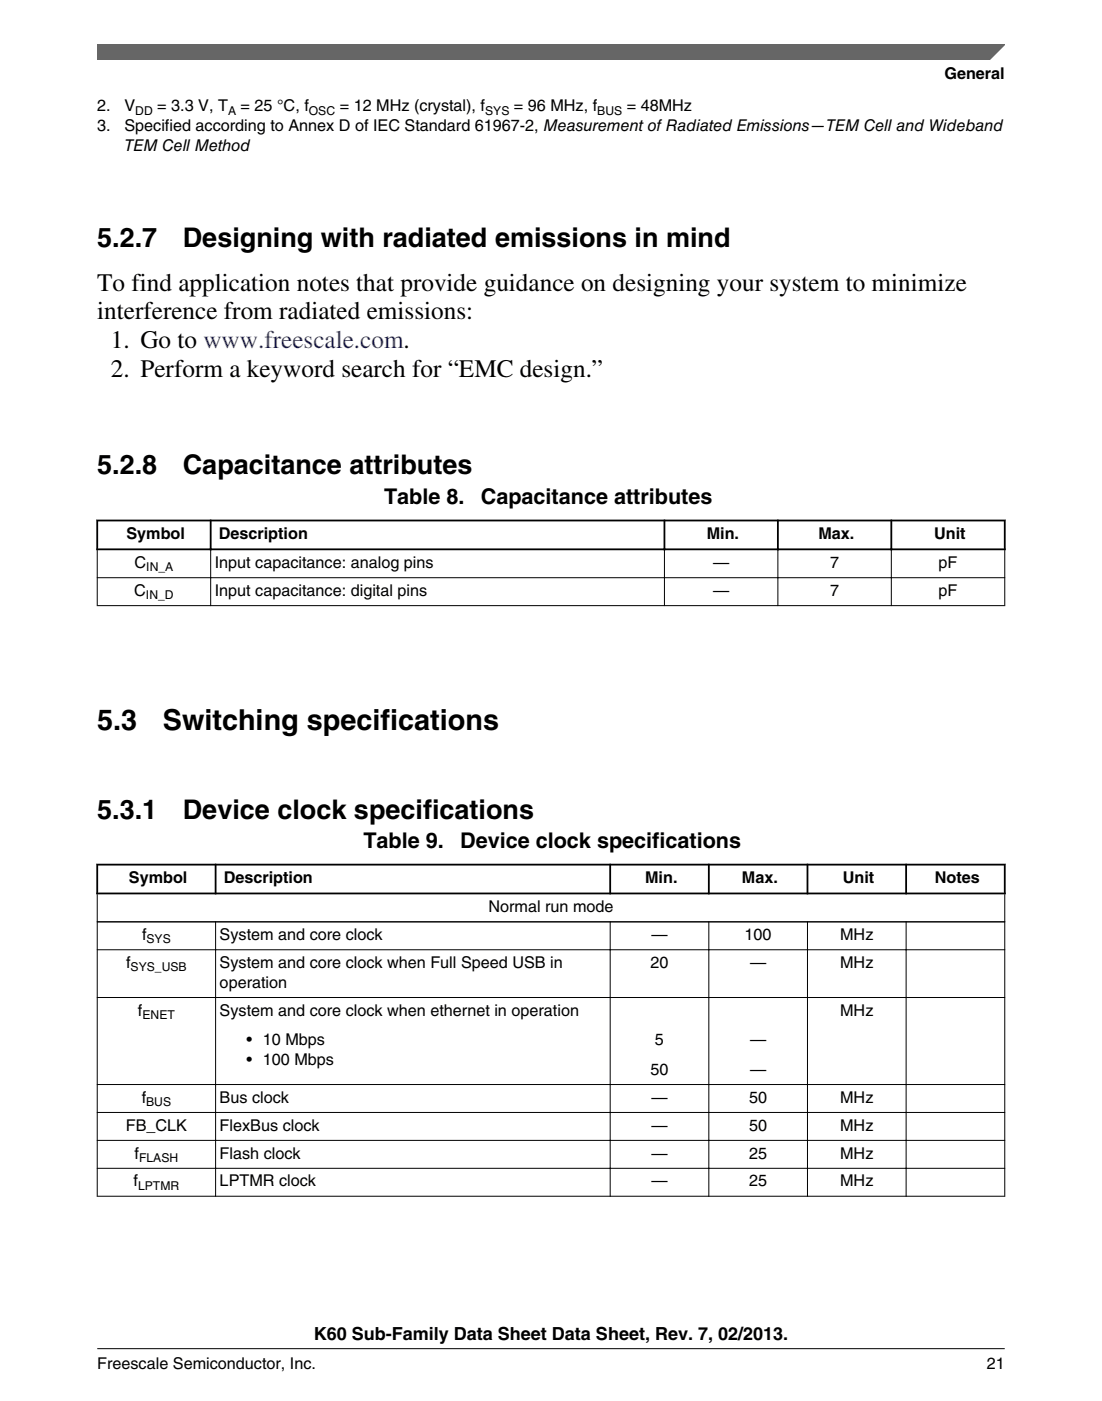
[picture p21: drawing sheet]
<svg xmlns="http://www.w3.org/2000/svg" width="216mm" height="274mm" viewBox="0 0 216 274" stroke-linecap="round" stroke-linejoin="round" font-family="sans-serif">
<defs><g id="words">
<g font-size="5.6">
<text x="19" y="142.9">5.3</text>
<text x="31.9" y="142.9">Switching specifications</text>
</g>
<g font-size="5.3">
<text x="19.1" y="48.3">5.2.7</text>
<text x="35.8" y="48.3">Designing with radiated emissions in mind</text>
<text x="19" y="92.9">5.2.8</text>
<text x="35.8" y="92.9">Capacitance attributes</text>
<text x="19" y="160.3">5.3.1</text>
<text x="35.8" y="160.3">Device clock specifications</text>
</g>
<g font-size="4.9">
<text x="19" y="56.9">To find application notes that provide guidance on designing your system to minimize</text>
<text x="19" y="62.5">interference from radiated emissions:</text>
<text x="21.7" y="68.2">1. Go to www.freescale.com.</text>
<text x="21.7" y="73.8">2. Perform a keyword search for “EMC design.”</text>
</g>
<g font-size="4.2">
<text x="75.3" y="98.6">Table 8.</text>
<text x="94.2" y="98.6">Capacitance attributes</text>
<text x="71.2" y="166">Table 9.</text>
<text x="90.1" y="166">Device clock specifications</text>
</g>
<text font-size="3.5" x="61.5" y="262.3">K60 Sub-Family Data Sheet Data Sheet, Rev. 7, 02/2013.</text>
<g font-size="3.2">
<text x="185" y="15.5">General</text>
<text x="19" y="21.8">2.</text>
<text x="24.4" y="21.8">V</text>
<text x="30.8" y="21.8">= 3.3 V, T</text>
<text x="47.1" y="21.8">= 25 °C, f</text>
<text x="66.6" y="21.8">= 12 MHz (crystal), f</text>
<text x="100.7" y="21.8">= 96 MHz, f</text>
<text x="122.8" y="21.8">= 48MHz</text>
<text x="19.1" y="25.7">3.</text>
<text x="24.4" y="25.7">Specified according to Annex D of IEC Standard 61967-2, Measurement of Radiated Emissions—TEM Cell and Wideband</text>
<text x="24.4" y="29.6">TEM Cell Method</text>
<text x="24.8" y="105.6">Symbol</text>
<text x="42.9" y="105.6">Description</text>
<text x="138.5" y="105.6">Min.</text>
<text x="160.3" y="105.6">Max.</text>
<text x="183" y="105.6">Unit</text>
<text x="26.4" y="111.2">C</text>
<text x="42.1" y="111.2">Input capacitance: analog pins</text>
<text x="139.7" y="111.2">—</text>
<text x="162.6" y="111.2">7</text>
<text x="183.9" y="111.2">pF</text>
<text x="26.3" y="116.7">C</text>
<text x="42.1" y="116.7">Input capacitance: digital pins</text>
<text x="139.7" y="116.7">—</text>
<text x="162.6" y="116.7">7</text>
<text x="183.9" y="116.7">pF</text>
<text x="25.3" y="172.9">Symbol</text>
<text x="43.8" y="172.9">Description</text>
<text x="126.4" y="172.9">Min.</text>
<text x="145.4" y="172.9">Max.</text>
<text x="165.1" y="172.9">Unit</text>
<text x="183.1" y="172.9">Notes</text>
<text x="95.7" y="178.6">Normal run mode</text>
<text x="27.8" y="184.1">f</text>
<text x="43" y="184.1">System and core clock</text>
<text x="127.6" y="184.1">—</text>
<text x="145.9" y="184.1">100</text>
<text x="164.6" y="184.1">MHz</text>
<text x="24.7" y="189.5">f</text>
<text x="43" y="189.5">System and core clock when Full Speed USB in</text>
<text x="127.4" y="189.5">20</text>
<text x="146.9" y="189.5">—</text>
<text x="164.6" y="189.5">MHz</text>
<text x="43" y="193.4">operation</text>
<text x="27" y="198.9">f</text>
<text x="43" y="198.9">System and core clock when ethernet in operation</text>
<text x="164.6" y="198.9">MHz</text>
<text x="48.3" y="204.7">• 10 Mbps</text>
<text x="48.3" y="208.5">• 100 Mbps</text>
<text x="128.3" y="204.7">5</text>
<text x="146.9" y="204.7">—</text>
<text x="27.8" y="215.9">f</text>
<text x="43" y="215.9">Bus clock</text>
<text x="127.4" y="210.4">50</text>
<text x="127.6" y="215.9">—</text>
<text x="146.8" y="215.9">50</text>
<text x="146.9" y="210.4">—</text>
<text x="164.6" y="215.9">MHz</text>
<text x="24.6" y="221.4">FB_CLK</text>
<text x="43" y="221.4">FlexBus clock</text>
<text x="127.6" y="221.4">—</text>
<text x="146.8" y="221.4">50</text>
<text x="164.6" y="221.4">MHz</text>
<text x="26.4" y="226.8">f</text>
<text x="43" y="226.8">Flash clock</text>
<text x="127.6" y="226.8">—</text>
<text x="146.8" y="226.8">25</text>
<text x="164.6" y="226.8">MHz</text>
<text x="26.2" y="232.3">f</text>
<text x="43" y="232.3">LPTMR clock</text>
<text x="127.6" y="232.3">—</text>
<text x="146.8" y="232.3">25</text>
<text x="164.6" y="232.3">MHz</text>
<text x="19" y="268">Freescale Semiconductor, Inc.</text>
<text x="193.3" y="268">21</text>
</g>
<g font-size="2.4">
<text x="26.5" y="22.5">DD</text>
<text x="44.7" y="22.5">A</text>
<text x="60.5" y="22.5">OSC</text>
<text x="95" y="22.5">SYS</text>
<text x="117" y="22.5">BUS</text>
<text x="28.7" y="111.8">IN_A</text>
<text x="28.6" y="117.3">IN_D</text>
<text x="28.7" y="184.7">SYS</text>
<text x="25.6" y="190.2">SYS_USB</text>
<text x="27.9" y="199.5">ENET</text>
<text x="28.6" y="216.5">BUS</text>
<text x="27.2" y="227.5">FLASH</text>
<text x="27.1" y="233">LPTMR</text>
</g>
</g></defs>
<path d="M18.9 101.9h178.1M18.9 107.6h178.1M19 101.7v6M41.3 101.7v6M130.2 101.7v6M152.4 101.7v6M174.6 101.7v6M196.8 101.7v6" fill="none" stroke="#000" stroke-width=".35"/>
<path d="M19 113.1h177.9M19 118.6h177.9M19 107.7v11M41.3 107.4v11.3M130.2 107.4v11.3M152.4 107.4v11.3M174.6 107.4v11.3M196.8 107.7v11" fill="none" stroke="#000" stroke-width=".2"/>
<g fill="#fff">
<path d="M19 162.4h177.8v73.7h-177.8z" fill-rule="evenodd"/>
<path d="M19.2 169.5h22.9v5.3h-22.9z" fill-rule="evenodd"/>
<path d="M42.4 169.5h77v5.3h-77z" fill-rule="evenodd"/>
<path d="M119.7 169.5h19v5.3h-19z" fill-rule="evenodd"/>
<path d="M139 169.5h19v5.3h-19z" fill-rule="evenodd"/>
<path d="M158.4 169.5h18.9v5.3h-18.9z" fill-rule="evenodd"/>
<path d="M177.7 169.5h19v5.3h-19z" fill-rule="evenodd"/>
<path d="M19.1 175.1h177.7v5.3h-177.7z" fill-rule="evenodd"/>
<path d="M19.1 180.6h23.1v5.3h-23.1z" fill-rule="evenodd"/>
<path d="M42.3 180.6h77.2v5.3h-77.2z" fill-rule="evenodd"/>
<path d="M119.6 180.6h19.2v5.3h-19.2z" fill-rule="evenodd"/>
<path d="M139 180.6h19.1v5.3h-19.1z" fill-rule="evenodd"/>
<path d="M158.3 180.6h19.1v5.3h-19.1z" fill-rule="evenodd"/>
<path d="M177.6 180.6h19.2v5.3h-19.2z" fill-rule="evenodd"/>
<path d="M19.1 186.1h23.1v9.1h-23.1z" fill-rule="evenodd"/>
<path d="M42.3 186.1h77.2v9.1h-77.2z" fill-rule="evenodd"/>
<path d="M119.6 186.1h19.2v9.1h-19.2z" fill-rule="evenodd"/>
<path d="M139 186.1h19.1v9.1h-19.1z" fill-rule="evenodd"/>
<path d="M158.3 186.1h19.1v9.1h-19.1z" fill-rule="evenodd"/>
<path d="M177.6 186.1h19.2v9.1h-19.2z" fill-rule="evenodd"/>
<path d="M19.1 195.4h23.1v16.9h-23.1z" fill-rule="evenodd"/>
<path d="M42.3 195.4h77.2v16.9h-77.2z" fill-rule="evenodd"/>
<path d="M119.6 195.4h19.2v16.9h-19.2z" fill-rule="evenodd"/>
<path d="M139 195.4h19.1v16.9h-19.1z" fill-rule="evenodd"/>
<path d="M158.3 195.4h19.1v16.9h-19.1z" fill-rule="evenodd"/>
<path d="M177.6 195.4h19.2v16.9h-19.2z" fill-rule="evenodd"/>
<path d="M19.1 212.4h23.1v5.3h-23.1z" fill-rule="evenodd"/>
<path d="M42.3 212.4h77.2v5.3h-77.2z" fill-rule="evenodd"/>
<path d="M119.6 212.4h19.2v5.3h-19.2z" fill-rule="evenodd"/>
<path d="M139 212.4h19.1v5.3h-19.1z" fill-rule="evenodd"/>
<path d="M158.3 212.4h19.1v5.3h-19.1z" fill-rule="evenodd"/>
<path d="M177.6 212.4h19.2v5.3h-19.2z" fill-rule="evenodd"/>
<path d="M19.1 217.9h23.1v5.3h-23.1z" fill-rule="evenodd"/>
<path d="M42.3 217.9h77.2v5.3h-77.2z" fill-rule="evenodd"/>
<path d="M119.6 217.9h19.2v5.3h-19.2z" fill-rule="evenodd"/>
<path d="M139 217.9h19.1v5.3h-19.1z" fill-rule="evenodd"/>
<path d="M158.3 217.9h19.1v5.3h-19.1z" fill-rule="evenodd"/>
<path d="M177.6 217.9h19.2v5.3h-19.2z" fill-rule="evenodd"/>
<path d="M19.1 223.4h23.1v5.3h-23.1z" fill-rule="evenodd"/>
<path d="M42.3 223.4h77.2v5.3h-77.2z" fill-rule="evenodd"/>
<path d="M119.6 223.4h19.2v5.3h-19.2z" fill-rule="evenodd"/>
<path d="M139 223.4h19.1v5.3h-19.1z" fill-rule="evenodd"/>
<path d="M158.3 223.4h19.1v5.3h-19.1z" fill-rule="evenodd"/>
<path d="M177.6 223.4h19.2v5.3h-19.2z" fill-rule="evenodd"/>
<path d="M19.1 228.8h23.1v5.3h-23.1z" fill-rule="evenodd"/>
<path d="M42.3 228.8h77.2v5.3h-77.2z" fill-rule="evenodd"/>
<path d="M119.6 228.8h19.2v5.3h-19.2z" fill-rule="evenodd"/>
<path d="M139 228.8h19.1v5.3h-19.1z" fill-rule="evenodd"/>
<path d="M158.3 228.8h19.1v5.3h-19.1z" fill-rule="evenodd"/>
<path d="M177.6 228.8h19.2v5.3h-19.2z" fill-rule="evenodd"/>
</g>
<path d="M18.9 169.3h178.1M18.9 174.9h178.1M19 169.1v6M42.2 169.1v6M119.5 169.1v6M138.9 169.1v6M158.2 169.1v6M177.5 169.1v6M196.8 169.1v6" fill="none" stroke="#000" stroke-width=".35"/>
<g fill="none" stroke="#000" stroke-width=".2">
<path d="M19 175.1v59.2M196.8 175.1v59.2M19 186h177.9M19 195.3h177.9M42.2 180.4v53.9M119.5 180.4v53.9M138.9 180.4v53.9M158.2 180.4v53.9M177.5 180.4v53.9M196.9 180.5h-177.9M19 212.4h177.9M19 217.8h177.9"/>
<path d="M19 223.3h177.9M19 228.8h177.9M19 234.2h177.9"/>
</g>
<path d="M19 8.7h177.8l-5.6 3h-172.2z" fill="#666"/>
<path d="M19 11.7v-3h177.8l-3 3" fill="none" stroke="#666" stroke-width=".28"/>
<path d="M19 264.1h177.8" fill="none" stroke="#000" stroke-width=".2"/>
<use href="#words"/>
</svg>
